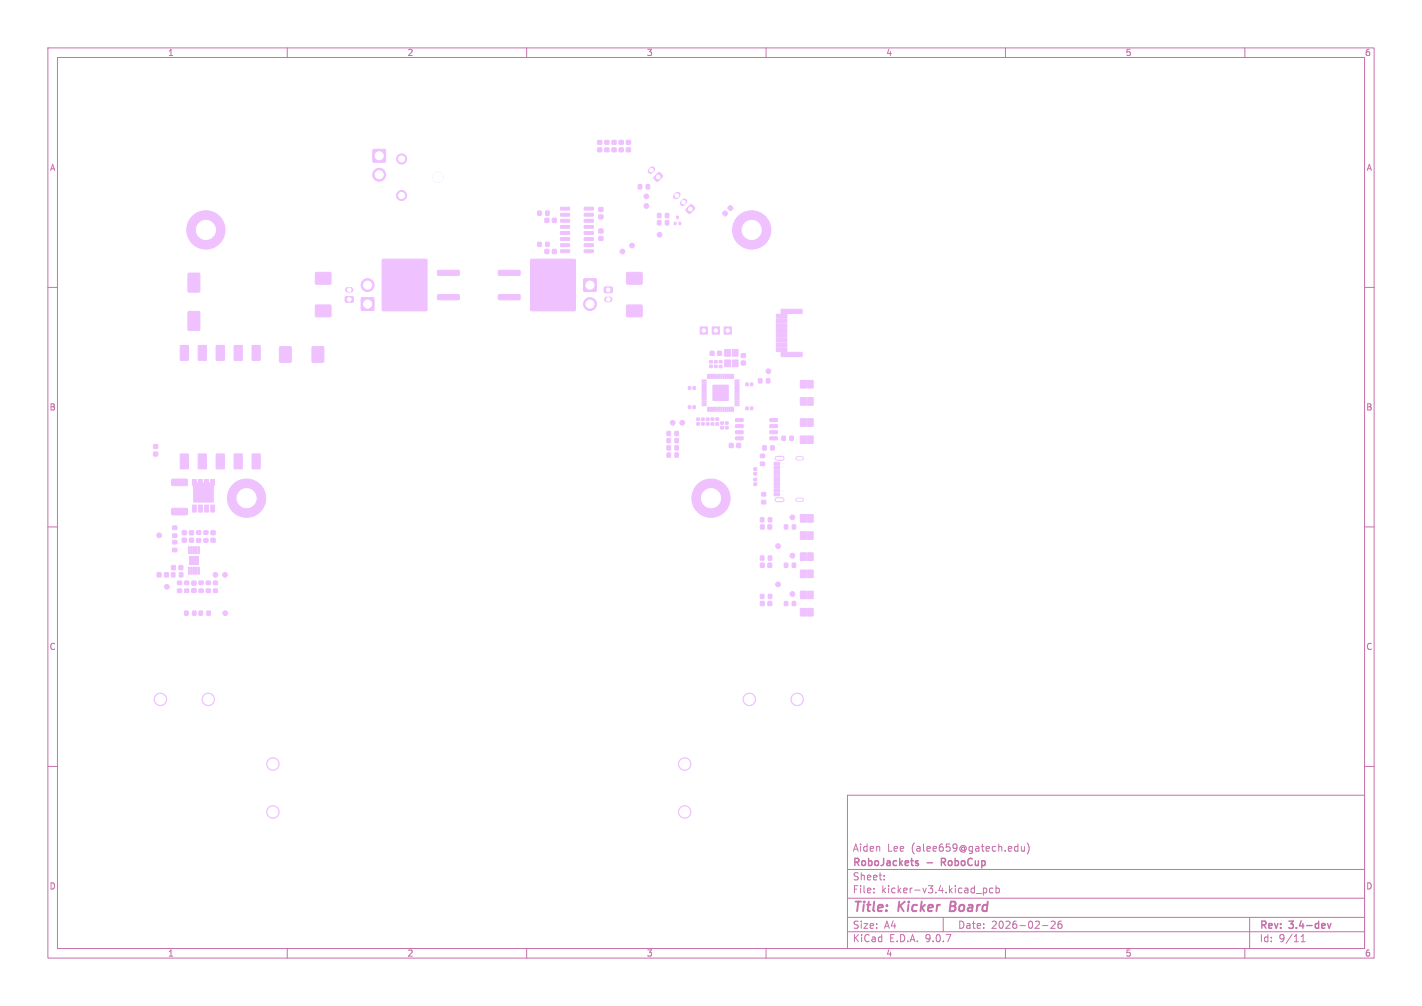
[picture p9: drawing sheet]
<svg xmlns="http://www.w3.org/2000/svg" width="297mm" height="210mm" viewBox="0 0 297 210" stroke-linecap="round" stroke-linejoin="round" font-family="sans-serif">
<defs><g id="words">
<g font-size="2.8" fill="#c872ab">
<text x="178" y="190.9">Title:</text>
<text x="187.7" y="190.9">Kicker</text>
<text x="199.2" y="190.9">Board</text>
</g>
<g font-size="2.1" fill="#c872ab">
<text x="178" y="178">Aiden</text>
<text x="185.3" y="178">Lee</text>
<text x="190.4" y="178">(alee659@gatech.edu)</text>
<text x="178" y="184">Sheet:</text>
<text x="178" y="181.2">RoboJackets</text>
<text x="193.7" y="181.2">-</text>
<text x="197.3" y="181.2">RoboCup</text>
<text x="178" y="186.7">File:</text>
<text x="184.1" y="186.7">kicker-v3.4.kicad_pcb</text>
<text x="178" y="196.9">KiCad</text>
<text x="178" y="194.1">Size:</text>
<text x="184.7" y="194.1">A4</text>
<text x="185.7" y="196.9">E.D.A.</text>
<text x="193.3" y="196.9">9.0.7</text>
<text x="200" y="194.1">Date:</text>
<text x="207" y="194.1">2026-02-26</text>
<text x="263" y="194.3">Rev:</text>
<text x="263" y="196.9">Id:</text>
<text x="267.1" y="196.9">9/11</text>
<text x="269.4" y="194.3">3.4-dev</text>
</g>
<g font-size="1.8" fill="#c872ab">
<text x="35" y="11.9">1</text>
<text x="85" y="11.9">2</text>
<text x="135" y="11.9">3</text>
<text x="185" y="11.9">4</text>
<text x="235" y="11.9">5</text>
<text x="285" y="11.9">6</text>
<text x="10.3" y="35.9">A</text>
<text x="285.4" y="35.9">A</text>
<text x="10.3" y="85.9">B</text>
<text x="285.3" y="85.9">B</text>
<text x="10.3" y="135.9">C</text>
<text x="285.3" y="135.9">C</text>
<text x="10.3" y="185.9">D</text>
<text x="285.3" y="185.9">D</text>
<text x="35" y="199.9">1</text>
<text x="85" y="199.9">2</text>
<text x="135" y="199.9">3</text>
<text x="185" y="199.9">4</text>
<text x="235" y="199.9">5</text>
<text x="285" y="199.9">6</text>
</g>
</g></defs>
<g fill="none" stroke="#c872ab" stroke-width=".21">
<path d="M10 10h277v190h-277zM12 12h273v186h-273zM60 10v2M110 10v2M160 10v2M210 10v2M260 10v2M10 60h2M285 60h2M10 110h2M285 110h2M10 160h2"/>
<path d="M177 166h108v32h-108zM212.2 176.7l.4 .1M212.6 176.2v1.5M212.6 177.6l-.4 .1M213.3 176.7l.1 .9 .3 .1 .3-.1M214 176.7v1M214.5 176a1.72 1.72 0 0 1 0 2.3M285 160h2M60 198v2M110 198v2M160 198v2M177 194.5h108"/>
<path d="M177 191.5h108M177 187.5h108M177 181.5h108M182.5 186.3v.1M182.5 185.5v.1M184.7 183.6v.1M184.7 182.8v.1M197 191.5v3M203.9 186.5h1.1M205.4 185.4v1.5M205.4 185.5l.4-.1 .3 .3-.1 .6h-.6M207.4 185.5l-.4-.1-.3 .3 .1 .6h.6"/>
<path d="M208 185.5l.5-.1 .2 .3-.1 .6h-.6M208 184.9v1.5M210 198v2M217.7 193.2h1.2M219.5 192.4l.6-.1 .3 .4-.9 1.1h.9M221.7 192.3l-.5 .1a1.01 1.01 0 0 0 0 1.4l.5-.1 .1-.5-.3-.3h-.4l-.1 .3M260 198v2M261 191.5v6.5M271.7 196.6h.9M271.7 195.5l.5-.4v1.5"/>
</g>
<path d="M191.6 179.7l.2 .1M196.6 180h.6M197.2 179.2h-.6v1.5M191.6 180.2l.2 .2-.2 .3M277.3 192.8l.3 1 .4-1" fill="none" stroke="#c872ab" stroke-width=".3"/>
<path d="M198.6 188.2l-.3 2h.8" fill="none" stroke="#c872ab" stroke-width=".4"/>
<g fill="#efc1ff" stroke="#efc1ff" stroke-width=".21">
<path d="M40.2 100.1h.8v.7h.5v-.7h.8v.7h.4v-.7h.8v.7h.5v-.7h.8v1.2h-.2v3.5h-4.2v-3.5h-.2z"/>
<path d="M114 44.1h.7v.8h-.7z"/>
<path d="M112.3 44.1h.7v.8h-.7z"/>
<path d="M77.9 31.2h2.6v2.6h-2.6z"/>
<path d="M149.2 76.2h.6v.5h-.6z"/>
<path d="M149.2 75.3h.6v.5h-.6z"/>
<path d="M126.3 29.3h.9v.8h-.9z"/>
<path d="M126.3 30.9h.9v.8h-.9z"/>
<path d="M125.1 43.3h.8v.8h-.8z"/>
<path d="M125.1 44.9h.8v.8h-.8z"/>
<path d="M157.5 98.6h.5v.5h-.5z"/>
<path d="M157.5 97.7h.5v.5h-.5z"/>
<path d="M91.4 61.6l4.3-.1 .2 .1v.7l-.2 .3h-4.1l-.3-.3z"/>
<path d="M79.9 54.2h9.2v10.6h-9.2z"/>
<path d="M91.4 56.5l4.3-.1 .2 .2v.7l-.2 .2h-4.1l-.3-.2z"/>
<path d="M163.8 125.6h.7v.8h-.7z"/>
<path d="M165.5 125.6h.7v.8h-.7z"/>
<path d="M150.2 76.3h.6v.4h-.6z"/>
<path d="M150.2 75.3h.6v.4h-.6z"/>
<path d="M136.6 37l1.1-1 .7 .7-1.1 1.2-.7-.6z"/>
<path d="M143.3 43.7l1.1-1 .7 .8-1.1 1.1-.7-.6z"/>
<path d="M104.1 56.5l4.3-.1 .2 .2v.7l-.2 .2h-4.1l-.3-.2z"/>
<path d="M110.9 54.2h9.2v10.6h-9.2z"/>
<path d="M104.1 61.6l4.3-.1 .2 .1v.7l-.2 .3h-4.1l-.3-.3z"/>
<path d="M32.1 92.8h.8v.8h-.8z"/>
<path d="M32.1 94.4h.8v.8h-.8z"/>
<path d="M149.5 88.3h.6v.4h-.6z"/>
<path d="M149.5 87.3h.6v.4h-.6z"/>
<path d="M129.3 29.3h.9v.8h-.9z"/>
<path d="M129.3 30.9h.9v.8h-.9z"/>
<path d="M127.8 29.3h.9v.8h-.9z"/>
<path d="M127.8 30.9h.9v.8h-.9z"/>
<path d="M52.7 72.1l1.7 .1-.1 3h-1.7z"/>
<path d="M48.9 72.1l1.7 .1-.1 3h-1.6z"/>
<path d="M45.2 72.1l1.7 .1-.1 3h-1.7z"/>
<path d="M41.4 72.1l1.7 .1-.1 3h-1.6z"/>
<path d="M37.7 72.1l1.7 .1-.1 3h-1.7z"/>
<path d="M37.7 94.8h1.7l-.1 3.1-1.7-.1z"/>
<path d="M41.4 94.8h1.7l-.1 3.1-1.6-.1z"/>
<path d="M45.2 94.8h1.7l-.1 3.1-1.7-.1z"/>
<path d="M48.9 94.8h1.7l-.1 3.1-1.6-.1z"/>
<path d="M52.7 94.8h1.7l-.1 3.1-1.7-.1z"/>
<path d="M43.1 121.3h.8v.7h-.8z"/>
<path d="M43.1 123h.8v.7h-.8z"/>
<path d="M34.4 119.6h.8v.8h-.8z"/>
<path d="M32.8 119.6h.8v.8h-.8z"/>
<path d="M130.8 29.3h.9v.8h-.9z"/>
<path d="M130.8 30.9h.9v.8h-.9z"/>
<path d="M130.9 63.7h3.2v2.4h-3.2z"/>
<path d="M130.9 56.9h3.2v2.4h-3.2z"/>
<path d="M167.2 111h1.2v1.6h-1.2z"/>
<path d="M167.2 107.4h1.2v1.6h-1.2z"/>
<path d="M168.6 111h1.2v1.6h-1.2z"/>
<path d="M168.6 107.4h1.2v1.6h-1.2z"/>
<path d="M167.2 83h1.2v1.6h-1.2z"/>
<path d="M167.2 79.4h1.2v1.6h-1.2z"/>
<path d="M168.6 83h1.2v1.6h-1.2z"/>
<path d="M168.6 79.4h1.2v1.6h-1.2z"/>
<path d="M159.1 102.8h.8v.7h-.8z"/>
<path d="M159.1 104.5h.8v.7h-.8z"/>
<path d="M36.1 112.8h.8v.7h-.8z"/>
<path d="M36.1 114.5h.8v.7h-.8z"/>
<path d="M141 91.6h.7v.8h-.7z"/>
<path d="M139.3 91.6h.7v.8h-.7z"/>
<path d="M35.9 106.2l3.1-.1 .2 .3v.9l-.3 .2h-2.9l-.2-.2z"/>
<path d="M35.9 100.1l3.1-.1 .2 .3v.9l-.3 .2h-2.9l-.2-.2z"/>
<path d="M122 52.2h1.9v.5h-1.8z"/>
<path d="M122 50.9h1.9v.5l-1.8 .1z"/>
<path d="M122 49.6h1.9v.5l-1.8 .1z"/>
<path d="M122 48.4l1.9-.1v.5l-1.8 .1z"/>
<path d="M122 47.1h1.9v.5l-1.8 .1z"/>
<path d="M122 45.8h1.9v.5l-1.8 .1z"/>
<path d="M122 44.6l1.9-.1v.5l-1.8 .1z"/>
<path d="M122 43.3h1.9v.5h-1.8z"/>
<path d="M117.1 43.3h1.8l.1 .5h-1.9z"/>
<path d="M117.1 44.6l1.8-.1 .1 .5-1.9 .1z"/>
<path d="M117.1 45.8h1.8l.1 .5-1.9 .1z"/>
<path d="M117.1 47.1h1.8l.1 .5-1.9 .1z"/>
<path d="M117.1 48.4l1.8-.1 .1 .5-1.9 .1z"/>
<path d="M117.1 49.6h1.8l.1 .5-1.9 .1z"/>
<path d="M117.1 50.9h1.8l.1 .5-1.9 .1z"/>
<path d="M117.1 52.2h1.8l.1 .5h-1.9z"/>
<path d="M163.8 109.6h.7v.8h-.7z"/>
<path d="M165.5 109.6h.7v.8h-.7z"/>
<path d="M151.5 88.1h.6v.5h-.6z"/>
<path d="M151.5 89h.6v.5h-.6z"/>
<path d="M149.9 73.3h.8v.9h-.8z"/>
<path d="M148.3 73.3h.8v.9h-.8z"/>
<path d="M158.8 96.5h.9v.7h-.9z"/>
<path d="M158.8 94.8h.9v.7h-.9z"/>
<path d="M167.2 119h1.2v1.6h-1.2z"/>
<path d="M167.2 115.4h1.2v1.6h-1.2z"/>
<path d="M168.6 119h1.2v1.6h-1.2z"/>
<path d="M168.6 115.4h1.2v1.6h-1.2z"/>
<path d="M161.7 102.9h1.1v.6h-1.1z"/>
<path d="M161.7 102.1h1.1v.6h-1.1z"/>
<path d="M161.7 101.1h1.1v.3h-1.1z"/>
<path d="M161.7 100.1h1.1v.3h-1.1z"/>
<path d="M161.7 99.6h1.1v.3h-1.1z"/>
<path d="M161.7 98.6h1.1v.3h-1.1z"/>
<path d="M161.7 96.5h1.1v.6h-1.1z"/>
<path d="M161.7 97.3h1.1v.6h-1.1z"/>
<path d="M161.7 98.1h1.1v.3h-1.1z"/>
<path d="M161.7 99.1h1.1v.3h-1.1z"/>
<path d="M161.7 100.6h1.1v.3h-1.1z"/>
<path d="M161.7 101.6h1.1v.3h-1.1z"/>
<path d="M139.3 90.1h.7v.8h-.7z"/>
<path d="M141 90.1h.7v.8h-.7z"/>
<path d="M147.5 87.3h.6v.5h-.6z"/>
<path d="M147.5 88.2h.6v.5h-.6z"/>
<path d="M160.5 124.1h.7v.8h-.7z"/>
<path d="M158.8 124.1h.7v.8h-.7z"/>
<path d="M163.3 91.1h.7v.8h-.7z"/>
<path d="M165 91.1h.7v.8h-.7z"/>
<path d="M41.6 127.6h.7v.8h-.7z"/>
<path d="M43.2 127.6h.7v.8h-.7z"/>
<path d="M44.1 112.4h.8v.8h-.8z"/>
<path d="M44.1 110.8h.8v.8h-.8z"/>
<path d="M151.2 68.3h1.6v1.5h-1.6z"/>
<path d="M150.5 88.1h.6v.5h-.6z"/>
<path d="M150.5 89h.6v.5h-.6z"/>
<path d="M153.9 92.6h.8v.8h-.8z"/>
<path d="M152.3 92.6h.8v.8h-.8z"/>
<path d="M40.1 121.3h.8v.8h-.8z"/>
<path d="M40.1 122.9h.8v.8h-.8z"/>
<path d="M152.9 75.2h1.2v1.4h-1.2z"/>
<path d="M152.9 73h1.2v1.4h-1.2z"/>
<path d="M151.3 73h1.2v1.4h-1.2z"/>
<path d="M151.3 75.2h1.2v1.4h-1.2z"/>
<path d="M139 46.1h.7v.8h-.7z"/>
<path d="M137.3 46.1h.7v.8h-.7z"/>
<path d="M144.7 80.7h.5v.6h-.5z"/>
<path d="M143.8 80.7h.5v.6h-.5z"/>
<path d="M39.6 112.4h.8v.8h-.8z"/>
<path d="M39.6 110.8h.8v.8h-.8z"/>
<path d="M160.5 108.1h.7v.8h-.7z"/>
<path d="M158.8 108.1h.7v.8h-.7z"/>
<path d="M141 94.6h.7v.8h-.7z"/>
<path d="M139.3 94.6h.7v.8h-.7z"/>
<path d="M152.1 43.3l.5-.4 .5 .7-.6 .4-.5-.5z"/>
<path d="M151 44.4l.5-.4 .5 .7-.6 .4-.5-.5z"/>
<path d="M37.5 119.6h.7v.8h-.7z"/>
<path d="M35.8 119.6h.7v.8h-.7z"/>
<path d="M160.4 117.6h.8v.8h-.8z"/>
<path d="M158.8 117.6h.8v.8h-.8z"/>
<path d="M140.8 46.4h.4v.5h-.4z"/>
<path d="M141.8 46.4h.4v.5h-.4z"/>
<path d="M141.3 45.1h.4v.5h-.4z"/>
<path d="M115.4 45.6h.8v.8h-.8z"/>
<path d="M113.8 45.6h.8v.8h-.8z"/>
<path d="M37.1 123h.8v.7h-.8z"/>
<path d="M37.1 121.3h.8v.7h-.8z"/>
<path d="M160.4 125.6h.8v.8h-.8z"/>
<path d="M158.8 125.6h.8v.8h-.8z"/>
<path d="M38.6 127.6h.7v.8h-.7z"/>
<path d="M40.2 127.6h.7v.8h-.7z"/>
<path d="M139 44.6h.7v.8h-.7z"/>
<path d="M137.3 44.6h.7v.8h-.7z"/>
<path d="M167.2 127h1.2v1.6h-1.2z"/>
<path d="M167.2 123.4h1.2v1.6h-1.2z"/>
<path d="M168.6 127h1.2v1.6h-1.2z"/>
<path d="M168.6 123.4h1.2v1.6h-1.2z"/>
<path d="M135 38.6h.7v.8h-.7z"/>
<path d="M133.3 38.6h.7v.8h-.7z"/>
<path d="M115.4 52.1h.8v.8h-.8z"/>
<path d="M113.8 52.1h.8v.8h-.8z"/>
<path d="M39.3 65.1l2.2-.1 .2 .2v3.6l-.1 .2h-2.1l-.2-.2z"/>
<path d="M39.3 57.1l2.2-.1 .2 .2v3.6l-.1 .2h-2.1l-.2-.2z"/>
<path d="M160.8 91.2h1.5l.1 .5-1.5 .1z"/>
<path d="M160.8 90l1.5-.1 .1 .6h-1.5z"/>
<path d="M160.8 88.7h1.5l.1 .5-1.5 .1z"/>
<path d="M160.8 87.4h1.5l.1 .5-1.5 .1z"/>
<path d="M153.6 87.4h1.5l.1 .5-1.5 .1z"/>
<path d="M153.6 88.7h1.5l.1 .5-1.5 .1z"/>
<path d="M153.6 90l1.5-.1 .1 .6h-1.5z"/>
<path d="M153.6 91.2h1.5l.1 .5-1.5 .1z"/>
<path d="M65.9 63.7h3.2v2.4h-3.2z"/>
<path d="M65.9 56.9h3.2v2.4h-3.2z"/>
<path d="M148.7 68.3h1.5v1.5h-1.5z"/>
<path d="M39.4 118.4l.2 .1v1.4l-.3-.1z"/>
<path d="M39.9 118.4l.3 .1-.1 1.4-.3-.1z"/>
<path d="M40.4 118.4l.2 .1v1.4l-.2-.1z"/>
<path d="M40.9 118.4l.2 .1v1.4l-.3-.1z"/>
<path d="M41.4 118.4l.3 .1-.1 1.4-.3-.1z"/>
<path d="M41.4 114.1l.3 .1-.1 1.4-.3-.1z"/>
<path d="M40.9 114.1l.2 .1v1.4l-.3-.1z"/>
<path d="M40.4 114.1l.2 .1v1.4l-.2-.1z"/>
<path d="M39.9 114.1l.3 .1-.1 1.4-.3-.1z"/>
<path d="M39.4 114.1l.2 .1v1.4l-.3-.1z"/>
<path d="M39.6 116.2h1.8v1.6h-1.8z"/>
<path d="M160.5 116.1h.7v.8h-.7z"/>
<path d="M158.8 116.1h.7v.8h-.7z"/>
<path d="M158.4 79.1h.7v.8h-.7z"/>
<path d="M160.1 79.1h.7v.8h-.7z"/>
<path d="M36.1 109.8h.8v.7h-.8z"/>
<path d="M36.1 111.5h.8v.7h-.8z"/>
<path d="M38.6 121.3h.8v.7h-.8z"/>
<path d="M38.6 123h.8v.7h-.8z"/>
<path d="M125.1 49.4h.8v.8h-.8z"/>
<path d="M125.1 47.8h.8v.8h-.8z"/>
<path d="M146.5 87.3h.6v.5h-.6z"/>
<path d="M146.5 88.2h.6v.5h-.6z"/>
<path d="M154.8 73.8h.9v.8h-.9z"/>
<path d="M154.8 75.4h.9v.8h-.9z"/>
<path d="M145.5 87.3h.6v.5h-.6z"/>
<path d="M145.5 88.2h.6v.5h-.6z"/>
<path d="M157.5 99.9h.5v.5h-.5z"/>
<path d="M157.5 100.8h.5v.5h-.5z"/>
<path d="M37.4 118.1h.8v.8h-.8z"/>
<path d="M35.8 118.1h.8v.8h-.8z"/>
<path d="M41.6 121.3h.8v.7h-.8z"/>
<path d="M41.6 123h.8v.7h-.8z"/>
<path d="M44.6 123h.8v.7h-.8z"/>
<path d="M44.6 121.3h.8v.7h-.8z"/>
<path d="M155.8 80h.5v.5h-.5z"/>
<path d="M156.7 80h.5v.5h-.5z"/>
<path d="M114 50.6h.7v.8h-.7z"/>
<path d="M112.3 50.6h.7v.8h-.7z"/>
<path d="M155.8 85h.5v.5h-.5z"/>
<path d="M156.7 85h.5v.5h-.5z"/>
<path d="M148.5 88.3h.6v.4h-.6z"/>
<path d="M148.5 87.3h.6v.4h-.6z"/>
<path d="M139.3 93.1h.7v.8h-.7z"/>
<path d="M141 93.1h.7v.8h-.7z"/>
<path d="M167.2 91h1.2v1.6h-1.2z"/>
<path d="M167.2 87.4h1.2v1.6h-1.2z"/>
<path d="M168.6 91h1.2v1.6h-1.2z"/>
<path d="M168.6 87.4h1.2v1.6h-1.2z"/>
<path d="M144.7 84.7h.5v.6h-.5z"/>
<path d="M143.8 84.7h.5v.6h-.5z"/>
<path d="M124.8 29.3h.9v.8h-.9z"/>
<path d="M124.8 30.9h.9v.8h-.9z"/>
<path d="M146.2 68.3h1.6v1.5h-1.6z"/>
<path d="M160.4 109.6h.8v.8h-.8z"/>
<path d="M158.8 109.6h.8v.8h-.8z"/>
<path d="M153.5 84.5h.8l.1 .2h-.8z"/>
<path d="M153.5 84.1h.8l.1 .2h-.8z"/>
<path d="M153.5 83.7h.8l.1 .2h-.8z"/>
<path d="M153.5 83.3h.8l.1 .2h-.8z"/>
<path d="M153.5 82.9h.8l.1 .2h-.8z"/>
<path d="M153.5 82.5h.8l.1 .2h-.8z"/>
<path d="M153.5 82.1h.8l.1 .2h-.8z"/>
<path d="M153.5 81.7h.8l.1 .2h-.8z"/>
<path d="M153.5 81.3h.8l.1 .2h-.8z"/>
<path d="M153.5 80.9h.8l.1 .2h-.8z"/>
<path d="M153.5 80.5h.8l.1 .2h-.8z"/>
<path d="M153.5 80.1h.8l.1 .2h-.8z"/>
<path d="M153.5 79.7h.8l.1 .2h-.8z"/>
<path d="M153.5 79.3h.8l.1 .2h-.8z"/>
<path d="M153 78.1l.2 .1v.8h-.2z"/>
<path d="M152.6 78.1l.2 .1v.8h-.2z"/>
<path d="M152.2 78.1l.2 .1v.8h-.2z"/>
<path d="M151.8 78.1l.2 .1v.8h-.2z"/>
<path d="M151.4 78.1l.2 .1v.8h-.2z"/>
<path d="M151 78.1l.2 .1-.1 .8h-.1z"/>
<path d="M150.6 78.1l.2 .1-.1 .8h-.1z"/>
<path d="M150.2 78.1l.2 .1-.1 .8h-.1z"/>
<path d="M149.8 78.1l.2 .1-.1 .8h-.1z"/>
<path d="M149.4 78.1l.2 .1-.1 .8h-.1z"/>
<path d="M149 78.1l.2 .1-.1 .8h-.1z"/>
<path d="M148.6 78.1l.2 .1-.1 .8h-.1z"/>
<path d="M148.2 78.1l.2 .1-.1 .8h-.1z"/>
<path d="M147.8 78.1l.2 .1-.1 .8h-.1z"/>
<path d="M146.6 79.3h.8l.1 .2h-.8z"/>
<path d="M146.6 79.7h.8l.1 .2h-.8z"/>
<path d="M146.6 80.1h.8l.1 .2h-.8z"/>
<path d="M146.6 80.5h.8l.1 .2h-.8z"/>
<path d="M146.6 80.9h.8l.1 .2h-.8z"/>
<path d="M146.6 81.3h.8l.1 .2h-.8z"/>
<path d="M146.6 81.7h.8l.1 .2h-.8z"/>
<path d="M146.6 82.1h.8l.1 .2h-.8z"/>
<path d="M146.6 82.5h.8l.1 .2h-.8z"/>
<path d="M146.6 82.9h.8l.1 .2h-.8z"/>
<path d="M146.6 83.3h.8l.1 .2h-.8z"/>
<path d="M146.6 83.7h.8l.1 .2h-.8z"/>
<path d="M146.6 84.1h.8l.1 .2h-.8z"/>
<path d="M146.6 84.5h.8l.1 .2h-.8z"/>
<path d="M147.8 85l.2 .1-.1 .8-.1-.1z"/>
<path d="M148.2 85l.2 .1-.1 .8-.1-.1z"/>
<path d="M148.6 85l.2 .1-.1 .8-.1-.1z"/>
<path d="M149 85l.2 .1-.1 .8-.1-.1z"/>
<path d="M149.4 85l.2 .1-.1 .8-.1-.1z"/>
<path d="M149.8 85l.2 .1-.1 .8-.1-.1z"/>
<path d="M150.2 85l.2 .1-.1 .8-.1-.1z"/>
<path d="M150.6 85l.2 .1-.1 .8-.1-.1z"/>
<path d="M151 85l.2 .1-.1 .8-.1-.1z"/>
<path d="M151.4 85l.2 .1v.8l-.2-.1z"/>
<path d="M151.8 85l.2 .1v.8l-.2-.1z"/>
<path d="M152.2 85l.2 .1v.8l-.2-.1z"/>
<path d="M152.6 85l.2 .1v.8l-.2-.1z"/>
<path d="M153 85l.2 .1v.8l-.2-.1z"/>
<path d="M148.9 80.4h3.2v3.2h-3.2z"/>
<path d="M162.2 72.6h2.1v.7l-2.1 .1z"/>
<path d="M162.2 71.6h2.1v.7l-2.1 .1z"/>
<path d="M162.2 70.6h2.1v.7l-2.1 .1z"/>
<path d="M162.2 69.6h2.1v.7l-2.1 .1z"/>
<path d="M162.2 68.6h2.1v.7l-2.1 .1z"/>
<path d="M162.2 67.6h2.1v.7l-2.1 .1z"/>
<path d="M162.2 66.6h2.1v.7l-2.1 .1z"/>
<path d="M162.2 65.6h2.1v.7l-2.1 .1z"/>
<path d="M163.2 73.6l4.2-.1 .2 .9-4.4 .1z"/>
<path d="M163.2 64.6l4.2-.1 .2 .9-4.4 .1z"/>
<path d="M159.3 93.1h.7v.8h-.7z"/>
<path d="M161 93.1h.7v.8h-.7z"/>
<path d="M42.6 112.5h.8v.7h-.8z"/>
<path d="M42.6 110.8h.8v.7h-.8z"/>
<path d="M41.1 112.5h.8v.7h-.8z"/>
<path d="M41.1 110.8h.8v.7h-.8z"/>
<path d="M40.2 105.5h.8l-.1 1.4-.7-.1z"/>
<path d="M41.5 105.5h.8l-.1 1.4-.7-.1z"/>
<path d="M42.8 105.5h.7v1.4l-.8-.1z"/>
<path d="M44 105.5h.8l-.1 1.4-.7-.1z"/>
<path d="M58.4 72.4h2.4v3.2h-2.4z"/>
<path d="M65.2 72.4h2.4v3.2h-2.4z"/>
<path d="M148.2 76.2h.6v.5h-.6z"/>
<path d="M148.2 75.3h.6v.5h-.6z"/>
<path d="M163.8 117.6h.7v.8h-.7z"/>
<path d="M165.5 117.6h.7v.8h-.7z"/>
<path d="M38.1 112.4h.8v.8h-.8z"/>
<path d="M38.1 110.8h.8v.8h-.8z"/>
<path d="M126.2 60l1.6-.1 .1 .3v.7l-.2 .2h-1.4l-.1-.2z"/>
<path d="M72.1 62l1.6-.1 .1 .3v.7l-.2 .2h-1.4l-.1-.2z"/>
<path d="M75.5 62.2h2.6v2.6h-2.6z"/>
<path d="M121.9 58.2h2.6v2.6h-2.6z"/>
<circle cx="165.5" cy="108" r=".5"/>
<circle cx="79.2" cy="36.5" r="1.35"/>
<circle cx="51.5" cy="104" r="4"/>
<circle cx="162.5" cy="114" r=".5"/>
<circle cx="43.5" cy="146" r="1.31"/>
<circle cx="33.5" cy="146" r="1.31"/>
<circle cx="135" cy="41" r=".5"/>
<circle cx="165.5" cy="116" r=".5"/>
<circle cx="163.3" cy="102.9" r=".32"/>
<circle cx="163.3" cy="97.1" r=".32"/>
<circle cx="43" cy="48" r="4"/>
<circle cx="137.7" cy="49" r=".5"/>
<circle cx="142.5" cy="88.2" r=".5"/>
<circle cx="135" cy="43" r=".5"/>
<circle cx="160.5" cy="77.5" r=".5"/>
<circle cx="157" cy="48" r="4"/>
<circle cx="148.5" cy="104" r="4"/>
<circle cx="47" cy="120" r=".5"/>
<circle cx="33.3" cy="111.7" r=".5"/>
<circle cx="132" cy="51.2" r=".5"/>
<circle cx="34.9" cy="122.5" r=".5"/>
<circle cx="156.5" cy="146" r="1.31"/>
<circle cx="166.5" cy="146" r="1.31"/>
<circle cx="57" cy="159.5" r="1.31"/>
<circle cx="57" cy="169.5" r="1.31"/>
<circle cx="162.5" cy="122" r=".5"/>
<circle cx="140.5" cy="88.2" r=".5"/>
<circle cx="91.5" cy="37" r="1.04"/>
<circle cx="83.9" cy="40.8" r="1.05"/>
<circle cx="83.9" cy="33.2" r="1.05"/>
<circle cx="130" cy="52.5" r=".5"/>
<circle cx="143" cy="159.5" r="1.31"/>
<circle cx="143" cy="169.5" r="1.31"/>
<circle cx="165.5" cy="124" r=".5"/>
<circle cx="45" cy="120" r=".5"/>
<circle cx="47" cy="128" r=".5"/>
<circle cx="76.8" cy="59.5" r="1.35"/>
<circle cx="123.2" cy="63.5" r="1.35"/>
</g>
<path d="M136.3 35.3l-.4 .4M141.5 40.6l-.3 .4M143 42l-.4 .4M72.7 60.5h.5M126.8 62.5h.5" fill="none" stroke="#efc1ff" stroke-width="1.2"/>
<path d="M162.3 95.7h1M162.3 104.3h1" fill="none" stroke="#efc1ff" stroke-width="1.1"/>
<path d="M166.5 95.7h.9M166.5 104.3h.9" fill="none" stroke="#efc1ff" stroke-width=".9"/>
<g fill="#fff" stroke="#fff" stroke-width=".21">
<circle cx="79.2" cy="32.5" r=".85"/>
<circle cx="79.2" cy="36.5" r=".85"/>
<circle cx="51.5" cy="104" r="2"/>
<circle cx="137.5" cy="36.9" r=".37"/>
<circle cx="136.1" cy="35.5" r=".37"/>
<circle cx="144.2" cy="43.6" r=".37"/>
<circle cx="142.8" cy="42.2" r=".37"/>
<circle cx="141.4" cy="40.8" r=".37"/>
<circle cx="43.5" cy="146" r="1.05"/>
<circle cx="33.5" cy="146" r="1.05"/>
<circle cx="163.3" cy="102.9" r=".32"/>
<circle cx="163.3" cy="97.1" r=".32"/>
<circle cx="43" cy="48" r="2"/>
<circle cx="152" cy="69" r=".35"/>
<circle cx="157" cy="48" r="2"/>
<circle cx="148.5" cy="104" r="2"/>
<circle cx="156.5" cy="146" r="1.05"/>
<circle cx="166.5" cy="146" r="1.05"/>
<circle cx="149.5" cy="69" r=".35"/>
<circle cx="57" cy="159.5" r="1.05"/>
<circle cx="57" cy="169.5" r="1.05"/>
<circle cx="91.5" cy="37" r="1.04"/>
<circle cx="83.9" cy="40.8" r=".63"/>
<circle cx="83.9" cy="33.2" r=".63"/>
<circle cx="143" cy="159.5" r="1.05"/>
<circle cx="143" cy="169.5" r="1.05"/>
<circle cx="147" cy="69" r=".35"/>
<circle cx="127" cy="60.5" r=".37"/>
<circle cx="127" cy="62.5" r=".37"/>
<circle cx="72.9" cy="62.5" r=".37"/>
<circle cx="72.9" cy="60.5" r=".37"/>
<circle cx="76.8" cy="63.5" r=".85"/>
<circle cx="76.8" cy="59.5" r=".85"/>
<circle cx="123.2" cy="59.5" r=".85"/>
<circle cx="123.2" cy="63.5" r=".85"/>
</g>
<path d="M162.3 95.7h1.1M166.6 95.7h.8M162.3 104.3h1.1M166.6 104.3h.8" fill="none" stroke="#fff" stroke-width=".6"/>
<use href="#words"/>
</svg>
